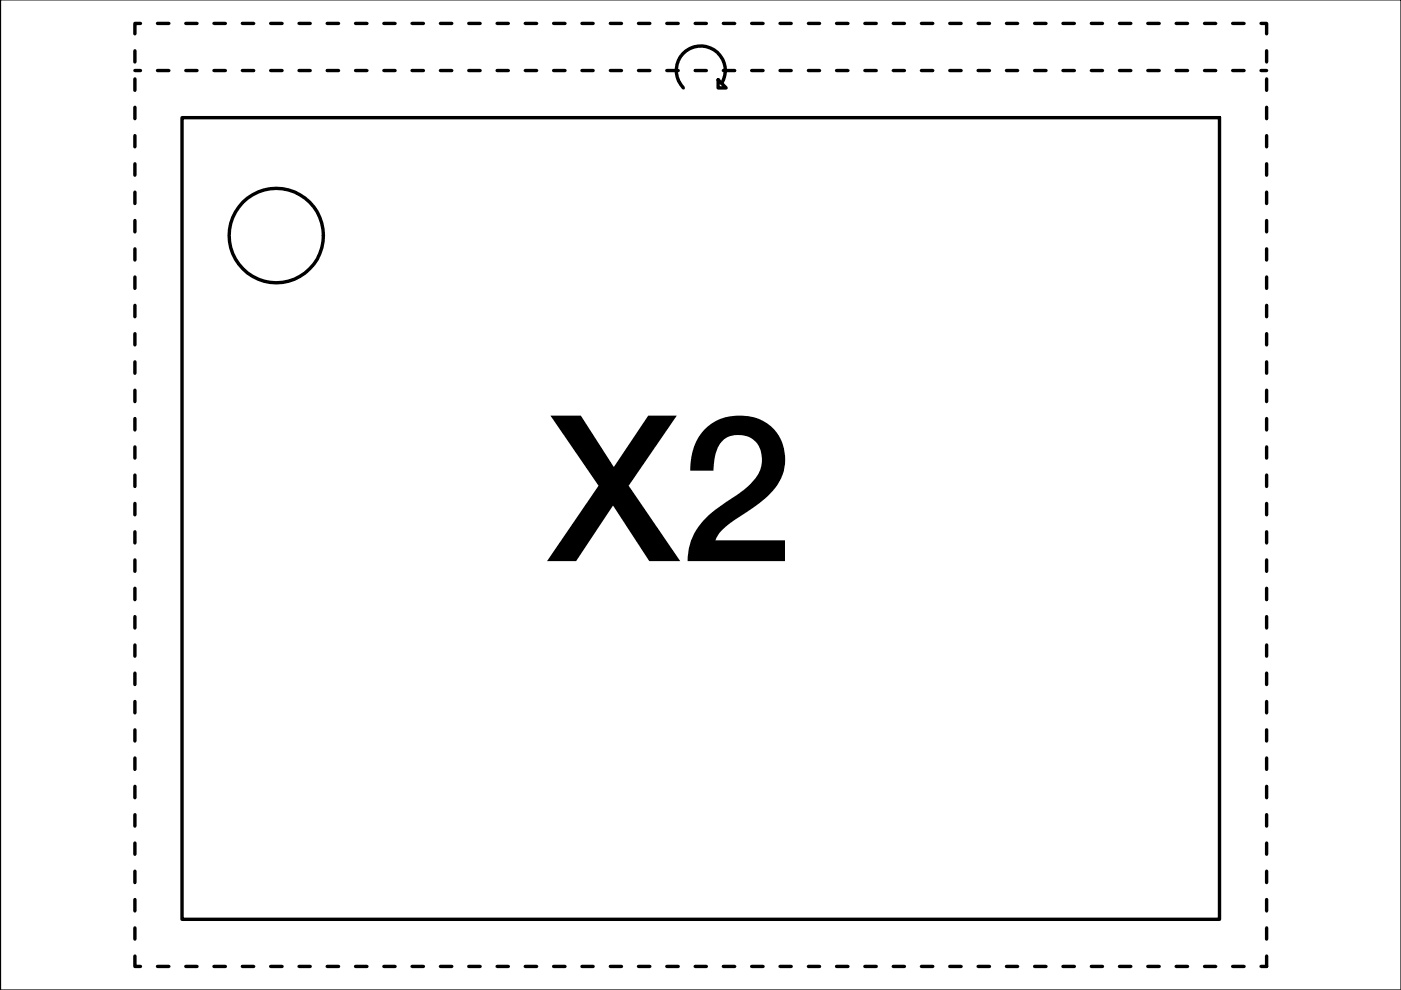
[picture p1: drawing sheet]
<svg xmlns="http://www.w3.org/2000/svg" width="297mm" height="210mm" viewBox="0 0 297 210" stroke-linecap="round" stroke-linejoin="round" font-family="sans-serif">
<defs><g id="words">
<text font-size="43.2" x="116.1" y="119">X2</text>
</g></defs>
<!-- layer: 0 -->
<g fill="none" stroke="#000" stroke-width=".72">
<path d="M28.6 15h1.2M28.6 10.8v2.3M28.6 16.7v2.4M29.8 5h-1.2v2.2M33.4 15h2.4M33.4 5h2.4M39.4 15h2.4M39.4 5h2.4M45.4 15h2.4M45.4 5h2.4M51.4 15h2.4M51.4 5h2.4"/>
<path d="M57.4 15h2.4M57.4 5h2.4M63.4 15h2.4M63.4 5h2.4M69.4 15h2.4M69.4 5h2.4M75.4 15h2.4M75.4 5h2.4M81.4 15h2.4M81.4 5h2.4M87.4 15h2.4M87.4 5h2.4"/>
<path d="M93.4 15h2.4M93.4 5h2.4M99.4 15h2.4M99.4 5h2.4M105.4 15h2.4M105.4 5h2.4M111.4 15h2.4M111.4 5h2.4M117.4 15h2.4M117.4 5h2.4M123.4 15h2.4M123.4 5h2.4"/>
<path d="M129.4 15h2.4M129.4 5h2.4M135.4 15h2.4M135.4 5h2.4M141.4 15h2.4M141.4 5h2.4M147.4 15h2.4M147.4 5h2.4M152.3 16.9l1.7 1.7h-1.7zM153 17.7a5.2 5.2 0 0 0-1.4-7 5.2 5.2 0 0 0-7 .9 5.2 5.2 0 0 0 .3 7M153.4 15h2.4M153.4 5h2.4"/>
<path d="M159.4 15h2.4M159.4 5h2.4M165.4 15h2.4M165.4 5h2.4M171.4 15h2.4M171.4 5h2.4M177.4 15h2.4M177.4 5h2.4M183.4 15h2.4M183.4 5h2.4M189.4 15h2.4M189.4 5h2.4"/>
<path d="M195.4 15h2.4M195.4 5h2.4M201.4 15h2.4M201.4 5h2.4M207.4 15h2.4M207.4 5h2.4M213.4 15h2.4M213.4 5h2.4M219.4 15h2.4M219.4 5h2.4M225.4 15h2.4M225.4 5h2.4"/>
<path d="M231.4 15h2.4M231.4 5h2.4M237.3 15h2.5M237.3 5h2.5M243.4 15h2.4M243.4 5h2.4M249.4 15h2.4M249.4 5h2.4M255.4 15h2.4M255.4 5h2.4M261.4 15h2.4M261.4 5h2.4"/>
<path d="M267.4 5h1.1v2.2M267.4 15h1.1M268.5 10.8v2.3M268.5 16.7v2.4M28.6 22.7v2.5M28.6 28.8v2.3M28.6 34.7v2.4M38.6 24.9h220v170h-220zM268.5 22.7v2.5M268.5 28.8v2.3M268.5 34.7v2.4M28.6 40.7v2.5"/>
<path d="M28.6 46.8v2.4M28.6 52.8v2.3M28.6 58.7v2.4M268.5 40.7v2.5M268.5 46.8v2.4M268.5 52.8v2.3M268.5 58.7v2.4M28.6 64.7v2.5M28.6 70.8v2.3M28.6 76.7v2.4M268.5 64.7v2.5M268.5 70.8v2.3"/>
<path d="M268.5 76.7v2.4M28.6 82.7v2.4M28.6 88.7v2.5M28.6 94.8v2.3M268.5 82.7v2.4M268.5 88.7v2.5M268.5 94.8v2.3M28.6 100.7v2.4M28.6 106.7v2.4M28.6 112.7v2.4M28.6 118.7v2.4M268.5 100.7v2.4"/>
<path d="M268.5 106.7v2.4M268.5 112.7v2.4M268.5 118.7v2.4M28.6 124.7v2.4M28.6 130.7v2.5M28.6 136.8v2.3M268.5 124.7v2.4M268.5 130.7v2.5M268.5 136.8v2.3M28.6 142.7v2.4M28.6 148.7v2.4M28.6 154.7v2.4"/>
<path d="M268.5 142.7v2.4M268.5 148.7v2.4M268.5 154.7v2.4M28.6 160.7v2.4M28.6 166.7v2.4M28.6 172.7v2.4M28.6 178.7v2.4M268.5 160.7v2.4M268.5 166.7v2.4M268.5 172.7v2.4M268.5 178.7v2.4M28.6 184.7v2.4"/>
<path d="M28.6 190.7v2.4M28.6 196.7v2.4M268.5 184.7v2.4M268.5 190.7v2.4M268.5 196.7v2.4M28.6 202.7v2.2h1.2M33.4 204.9h2.4M39.4 204.9h2.4M45.4 204.9h2.4M51.4 204.9h2.4M57.4 204.9h2.4M63.4 204.9h2.4"/>
<path d="M69.4 204.9h2.4M75.4 204.9h2.4M81.4 204.9h2.4M87.4 204.9h2.4M93.4 204.9h2.4M99.4 204.9h2.4M105.4 204.9h2.4M111.4 204.9h2.4M117.4 204.9h2.4M123.4 204.9h2.4M129.4 204.9h2.4M135.4 204.9h2.4"/>
<path d="M141.4 204.9h2.4M147.4 204.9h2.4M153.4 204.9h2.4M159.4 204.9h2.4M165.4 204.9h2.4M171.4 204.9h2.4M177.4 204.9h2.4M183.4 204.9h2.4M189.4 204.9h2.4M195.4 204.9h2.4M201.4 204.9h2.4M207.4 204.9h2.4"/>
<path d="M213.4 204.9h2.4M219.4 204.9h2.4M225.4 204.9h2.4M231.4 204.9h2.4M237.3 204.9h2.5M243.4 204.9h2.4M249.4 204.9h2.4M255.4 204.9h2.4M261.4 204.9h2.4M268.5 202.7v2.2h-1.1"/>
<circle cx="58.6" cy="49.9" r="10"/>
</g>
<path d="M.1 0h296.9v209.9h-296.9z" fill="none" stroke="#000" stroke-width=".25"/>
<use href="#words"/>
</svg>
